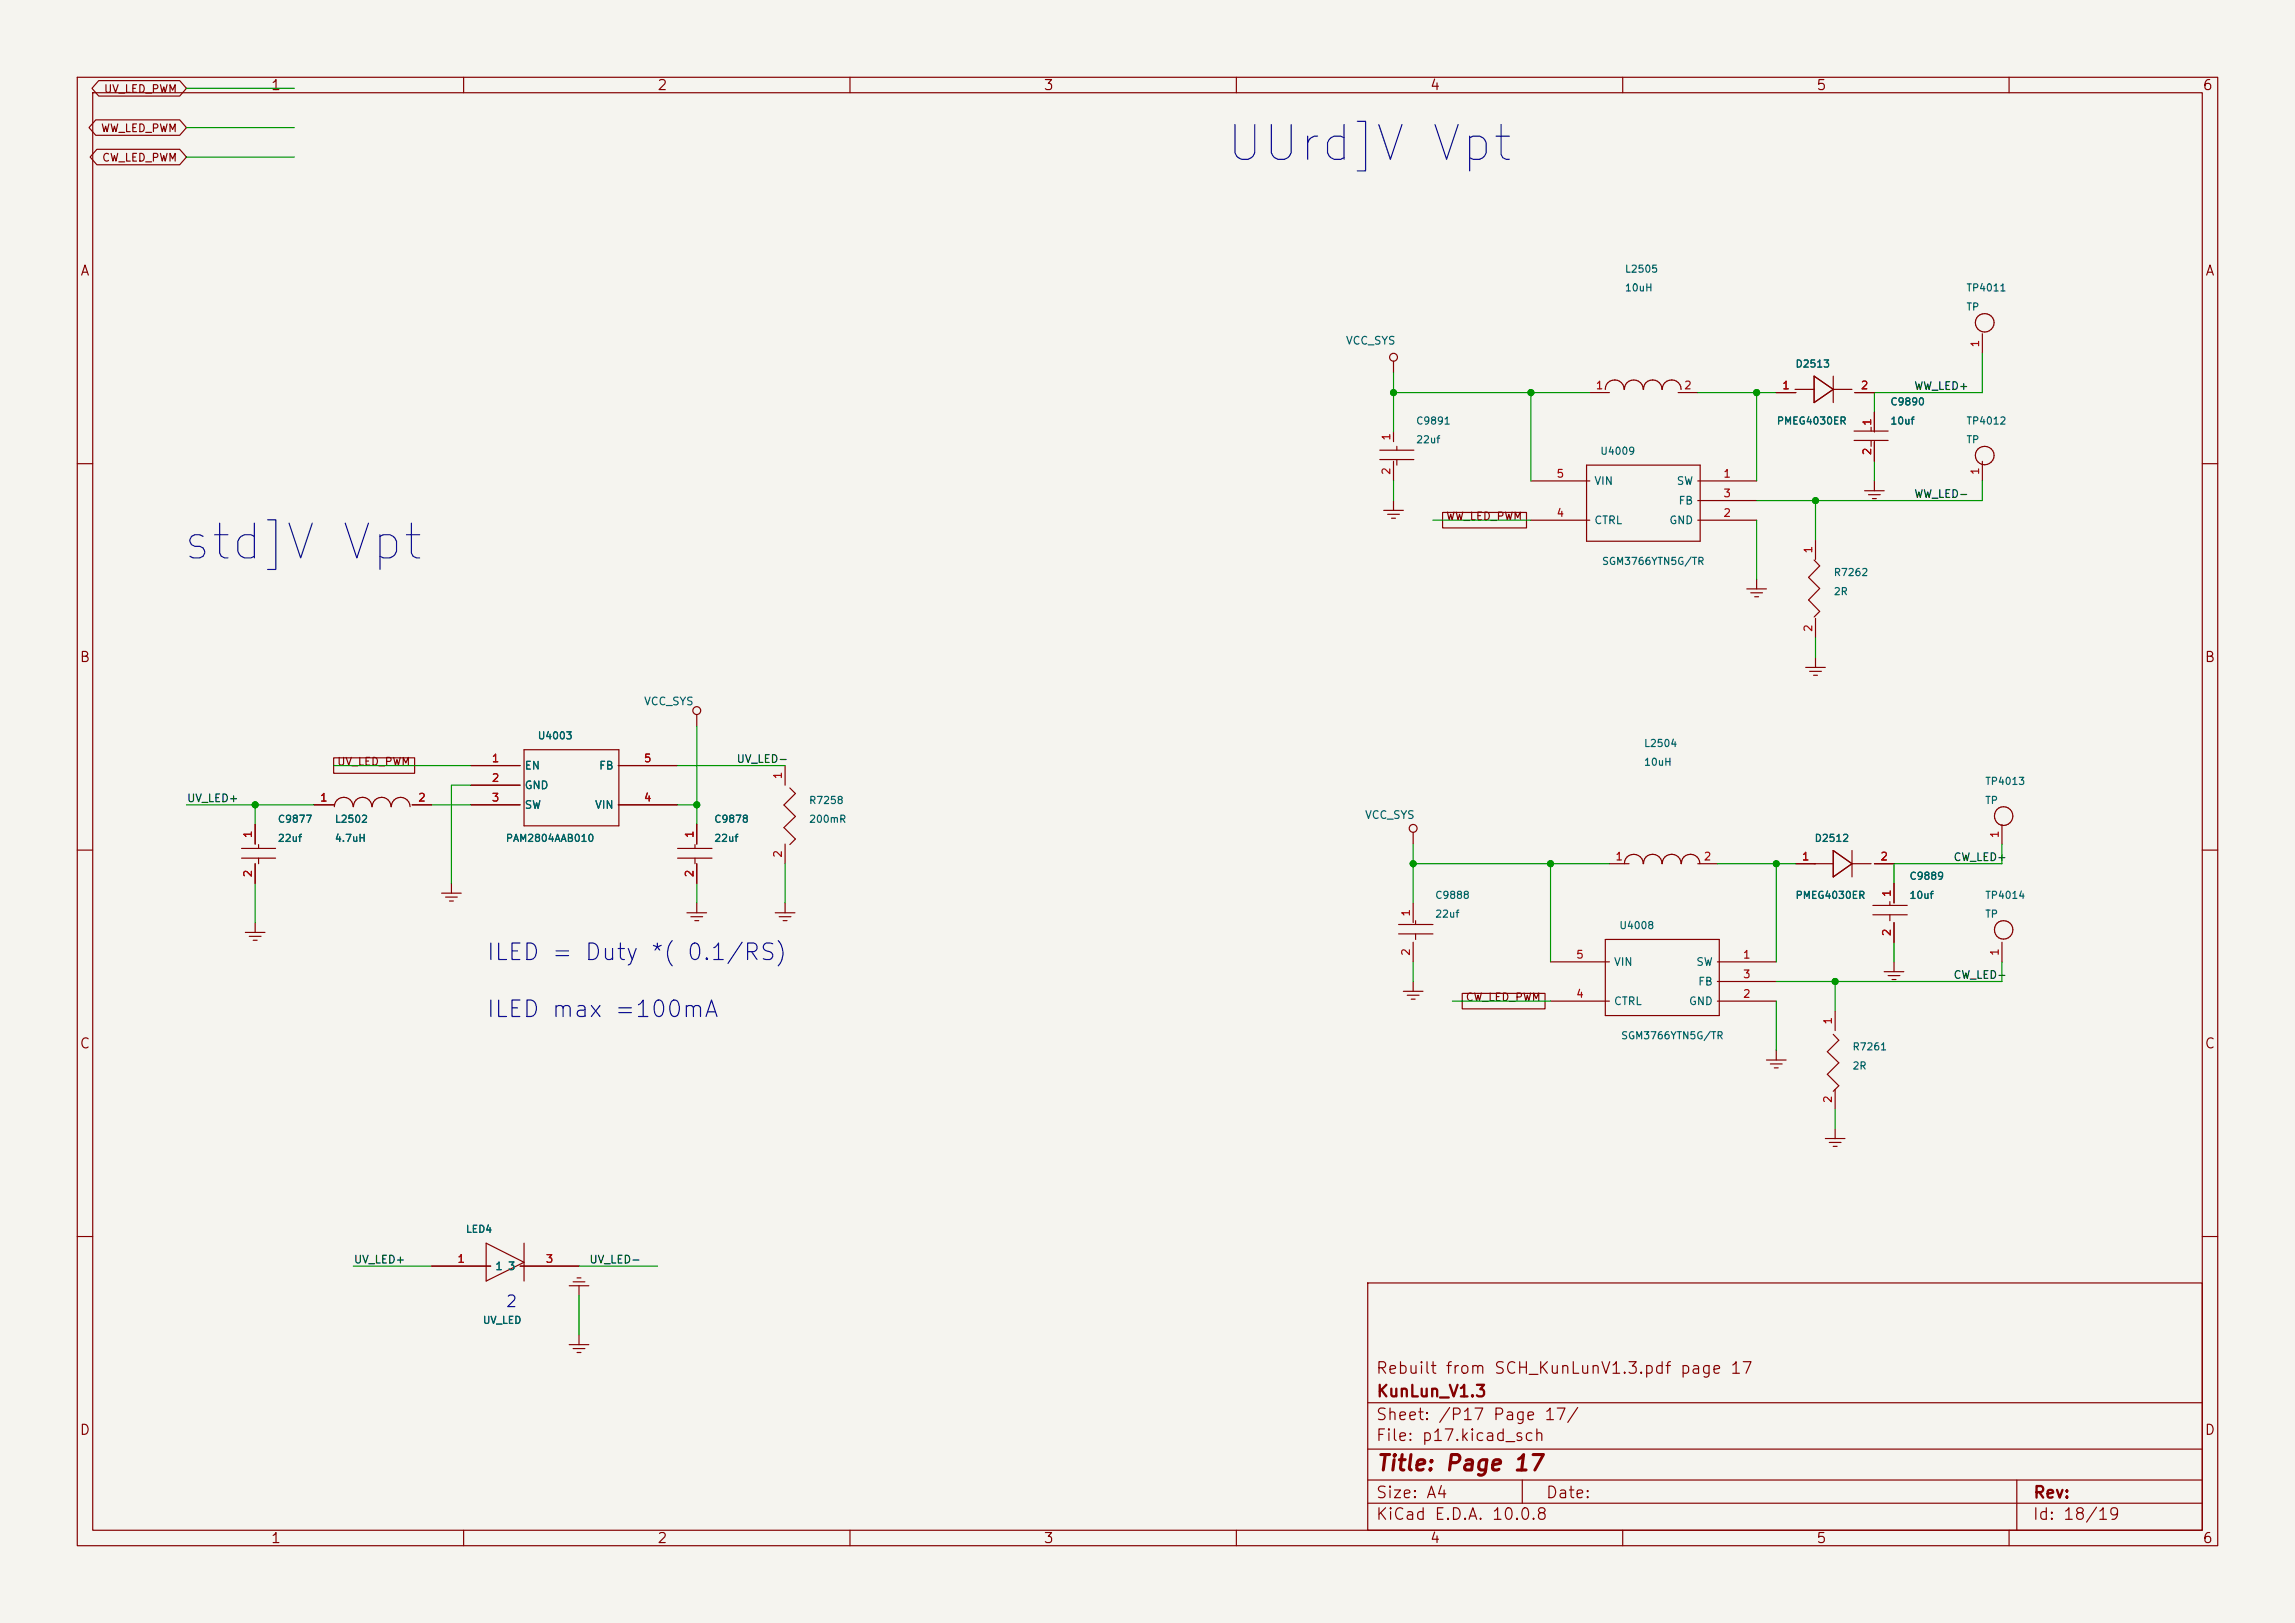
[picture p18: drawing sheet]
<svg xmlns="http://www.w3.org/2000/svg" width="297mm" height="210mm" viewBox="0 0 297 210" stroke-linecap="round" stroke-linejoin="round" font-family="sans-serif">
<defs><g id="words">
<g font-size="4.5" fill="#0000c2">
<text x="158.3" y="22">UUrd]V Vpt</text>
<text x="23.3" y="73.5">std]V Vpt</text>
</g>
<g font-size="2.1" fill="#0000c2">
<text x="62.8" y="124.8">ILED = Duty *( 0.1/RS)</text>
<text x="62.8" y="132.2">ILED max =100mA</text>
</g>
<text font-size="2" fill="#840000" x="178" y="190.8">Title: Page 17</text>
<text font-size="1.5" fill="#0000c2" x="65.3" y="169.5">2</text>
<g font-size="1.5" fill="#840000">
<text x="178" y="178.1">Rebuilt from SCH_KunLunV1.3.pdf page 17</text>
<text x="178" y="184.1">Sheet: /P17 Page 17/</text>
<text x="178" y="181.1">KunLun_V1.3</text>
<text x="178" y="186.8">File: p17.kicad_sch</text>
<text x="178" y="197">KiCad E.D.A. 10.0.8</text>
<text x="178" y="194.2">Size: A4</text>
<text x="200" y="194.2">Date:</text>
<text x="263" y="197">Id: 18/19</text>
<text x="263" y="194.2">Rev:</text>
</g>
<g font-size="1.3" fill="#840000">
<text x="35" y="12">1</text>
<text x="85" y="12">2</text>
<text x="135" y="12">3</text>
<text x="185" y="12">4</text>
<text x="235" y="12">5</text>
<text x="285" y="12">6</text>
<text x="10.3" y="36">A</text>
<text x="285.3" y="36">A</text>
<text x="10.2" y="86">B</text>
<text x="285.2" y="86">B</text>
<text x="10.2" y="136">C</text>
<text x="285.2" y="136">C</text>
<text x="10.2" y="186">D</text>
<text x="285.2" y="186">D</text>
<text x="35" y="200">1</text>
<text x="85" y="200">2</text>
<text x="135" y="200">3</text>
<text x="185" y="200">4</text>
<text x="235" y="200">5</text>
<text x="285" y="200">6</text>
</g>
<g font-size="1" fill="#840000">
<text x="13" y="17.3">WW_LED_PWM</text>
<text x="13.4" y="12.3">UV_LED_PWM</text>
<text x="13.1" y="21.1">CW_LED_PWM</text>
<text x="187.1" y="67.6">WW_LED_PWM</text>
<text x="43.6" y="99.3">UV_LED_PWM</text>
<text x="189.6" y="129.8">CW_LED_PWM</text>
</g>
<g font-size="1" fill="#006464">
<text x="174.1" y="44.8">VCC_SYS</text>
<text x="206.2" y="63">VIN</text>
<text x="216.9" y="63">SW</text>
<text x="217.1" y="65.5">FB</text>
<text x="206.2" y="68.1">CTRL</text>
<text x="216" y="68.1">GND</text>
<text x="83.3" y="91.5">VCC_SYS</text>
<text x="67.8" y="99.8">EN</text>
<text x="77.4" y="99.8">FB</text>
<text x="67.8" y="102.4">GND</text>
<text x="67.8" y="104.9">SW</text>
<text x="76.9" y="104.9">VIN</text>
<text x="176.6" y="106.2">VCC_SYS</text>
<text x="208.8" y="125.2">VIN</text>
<text x="219.4" y="125.2">SW</text>
<text x="208.8" y="130.3">CTRL</text>
<text x="218.5" y="130.3">GND</text>
<text x="219.7" y="127.8">FB</text>
<text x="64" y="164.6">1</text>
<text x="65.6" y="164.6">3</text>
</g>
<g font-size="1" fill="#a90000">
<text x="256.4" y="45" transform="rotate(-90 256.4 45)">1</text>
<text x="206.4" y="50.6">1</text>
<text x="217.9" y="50.6">2</text>
<text x="230.6" y="50.6">1</text>
<text x="240.7" y="50.6">2</text>
<text x="180.2" y="57.1" transform="rotate(-90 180.2 57.1)">1</text>
<text x="242.4" y="59" transform="rotate(-90 242.4 59)">2</text>
<text x="242.4" y="55.2" transform="rotate(-90 242.4 55.2)">1</text>
<text x="180.2" y="61.5" transform="rotate(-90 180.2 61.5)">2</text>
<text x="201.4" y="62">5</text>
<text x="222.9" y="62">1</text>
<text x="222.9" y="64.6">3</text>
<text x="256.4" y="61.5" transform="rotate(-90 256.4 61.5)">1</text>
<text x="201.4" y="67.1">4</text>
<text x="222.9" y="67.1">2</text>
<text x="234.8" y="71.7" transform="rotate(-90 234.8 71.7)">1</text>
<text x="234.8" y="81.9" transform="rotate(-90 234.8 81.9)">2</text>
<text x="63.6" y="98.9">1</text>
<text x="63.6" y="101.4">2</text>
<text x="83.2" y="98.9">5</text>
<text x="101.4" y="100.9" transform="rotate(-90 101.4 100.9)">1</text>
<text x="41.3" y="104">1</text>
<text x="54" y="104">2</text>
<text x="63.6" y="104">3</text>
<text x="83.2" y="104">4</text>
<text x="32.8" y="113.6" transform="rotate(-90 32.8 113.6)">2</text>
<text x="32.8" y="108.5" transform="rotate(-90 32.8 108.5)">1</text>
<text x="90" y="113.6" transform="rotate(-90 90 113.6)">2</text>
<text x="90" y="108.5" transform="rotate(-90 90 108.5)">1</text>
<text x="101.4" y="111.1" transform="rotate(-90 101.4 111.1)">2</text>
<text x="209" y="111.6">1</text>
<text x="220.4" y="111.6">2</text>
<text x="233.1" y="111.6">1</text>
<text x="243.3" y="111.6">2</text>
<text x="258.9" y="108.5" transform="rotate(-90 258.9 108.5)">1</text>
<text x="182.7" y="118.7" transform="rotate(-90 182.7 118.7)">1</text>
<text x="244.9" y="116.1" transform="rotate(-90 244.9 116.1)">1</text>
<text x="182.7" y="123.8" transform="rotate(-90 182.7 123.8)">2</text>
<text x="203.9" y="124.3">5</text>
<text x="225.5" y="124.3">1</text>
<text x="244.9" y="121.2" transform="rotate(-90 244.9 121.2)">2</text>
<text x="258.9" y="123.8" transform="rotate(-90 258.9 123.8)">1</text>
<text x="203.9" y="129.4">4</text>
<text x="225.5" y="129.4">2</text>
<text x="225.5" y="126.8">3</text>
<text x="237.3" y="132.7" transform="rotate(-90 237.3 132.7)">1</text>
<text x="237.3" y="142.8" transform="rotate(-90 237.3 142.8)">2</text>
<text x="59.1" y="163.6">1</text>
<text x="70.5" y="163.6">3</text>
</g>
<g font-size="1" fill="#0f0f0f">
<text x="247.7" y="50.7">WW_LED+</text>
<text x="247.7" y="64.7">WW_LED-</text>
<text x="95.3" y="99">UV_LED-</text>
<text x="24.1" y="104">UV_LED+</text>
<text x="252.7" y="111.7">CW_LED+</text>
<text x="252.7" y="126.9">CW_LED-</text>
<text x="45.7" y="163.7">UV_LED+</text>
<text x="76.2" y="163.7">UV_LED-</text>
</g>
<g font-size=".9" fill="#006464">
<text x="210.2" y="35.5">L2505</text>
<text x="210.2" y="37.9">10uH</text>
<text x="254.4" y="37.9">TP4011</text>
<text x="254.4" y="40.4">TP</text>
<text x="232.3" y="47.8">D2513</text>
<text x="244.6" y="52.7">C9890</text>
<text x="183.2" y="55.2">C9891</text>
<text x="183.2" y="57.6">22uf</text>
<text x="207" y="59.1">U4009</text>
<text x="229.9" y="55.2">PMEG4030ER</text>
<text x="244.6" y="55.2">10uf</text>
<text x="254.4" y="55.2">TP4012</text>
<text x="254.4" y="57.6">TP</text>
<text x="207.2" y="73.3">SGM3766YTN5G/TR</text>
<text x="237.2" y="74.8">R7262</text>
<text x="237.2" y="77.2">2R</text>
<text x="69.5" y="95.9">U4003</text>
<text x="212.7" y="96.9">L2504</text>
<text x="212.7" y="99.3">10uH</text>
<text x="256.8" y="101.8">TP4013</text>
<text x="35.9" y="106.7">C9877</text>
<text x="43.3" y="106.7">L2502</text>
<text x="92.4" y="106.7">C9878</text>
<text x="104.6" y="104.3">R7258</text>
<text x="104.6" y="106.7">200mR</text>
<text x="256.8" y="104.3">TP</text>
<text x="35.9" y="109.2">22uf</text>
<text x="43.3" y="109.2">4.7uH</text>
<text x="65.4" y="109.2">PAM2804AAB010</text>
<text x="92.4" y="109.2">22uf</text>
<text x="234.8" y="109.2">D2512</text>
<text x="185.7" y="116.5">C9888</text>
<text x="185.7" y="119">22uf</text>
<text x="232.3" y="116.5">PMEG4030ER</text>
<text x="247" y="114.1">C9889</text>
<text x="247" y="116.5">10uf</text>
<text x="256.8" y="116.5">TP4014</text>
<text x="256.8" y="119">TP</text>
<text x="209.5" y="120.4">U4008</text>
<text x="209.7" y="134.7">SGM3766YTN5G/TR</text>
<text x="239.7" y="136.1">R7261</text>
<text x="239.7" y="138.6">2R</text>
<text x="60.2" y="159.7">LED4</text>
<text x="62.4" y="171.5">UV_LED</text>
</g>
</g></defs>
<path d="M0 0h297v210h-297z" fill="#f5f4ef" stroke="#f5f4ef" stroke-width=".13"/>
<g fill="none" stroke="#840000" stroke-width=".15">
<path d="M10 10h277v190h-277zM12 12h273v186h-273zM12.4 15.5h10.9l.8 1-.8 1h-10.9l-.9-1zM12.5 19.3h10.8l.8 1-.8 1h-10.8l-.8-1zM12.8 10.4h10.5l.8 1-.8 1h-10.5l-.9-1zM60 10v2M110 10v2M160 10v2M210 10v2M260 10v2M178.6 58.3h4.4M178.6 59.5h4.4"/>
<path d="M180.3 46.7v1.6M180.3 55.9v1.3M180.3 59.7v2.5M180.8 57.8v.5M180.8 59.5v.7M205.7 50.8h2.6M207.7 50.4a1.21 1.21 0 0 1 1.3-1.2 1.21 1.21 0 0 1 1.2 1.2M210.2 50.4a1.21 1.21 0 0 1 1.2-1.2 1.21 1.21 0 0 1 1.2 1.2M212.7 50.4a1.19 1.19 0 0 1 1.2-1.2 1.19 1.19 0 0 1 1.2 1.2M215.1 50.4a1.21 1.21 0 0 1 1.2-1.2 1.21 1.21 0 0 1 1.2 1.2M217.2 50.8h2.5M229.9 50.8h2.5"/>
<path d="M232.3 50.4h2.5M234.8 48.7l2.4 1.7-2.4 1.7zM237.2 50.4h2.5M237.2 48.7v3.4M239.9 55.8h4.4M239.9 57h4.4M240 50.8h2.6M242.1 55.3v.5M242.1 57v.8M242.6 53.3v2.6M242.6 57.2v2.5M256.5 43.2v2.5"/>
<path d="M256.5 59.7v2.5M10 60h2M179.1 66h2.5M179.6 66.5h1.5M180.1 67.1h.5M180.3 64.8v1.2M186.7 66.3h10.9v2h-10.9zM198.1 62.2h7.6M198.1 67.3h7.6M205.3 60.2h14.7v9.8h-14.7zM219.7 62.2h7.6M219.7 67.3h7.6"/>
<path d="M219.7 64.8h7.6M226.1 76.2h2.5M226.6 76.7h1.5M227.1 77.2h.5M227.3 74.9v1.3M234.8 72.5l.7 .7-1.4 1.5 1.4 1.4-1.4 1.5 1.4 1.5-.7 .7M234.9 69.9v2.5M241.3 63.5h2.5M241.8 64h1.5M242.3 64.5h.5M242.6 62.2v1.3M285 60h2"/>
<path d="M43.2 98.1h10.5v2h-10.5zM61 99.1h6.3M67.8 97h12.3v9.9h-12.3zM80 99.1h7.6M90.2 92.5v1.5M101.6 99.1v2.5M233.7 86.4h2.5M234.2 86.9h1.5M234.7 87.4h.5M234.9 80v2.6M234.9 85.1v1.3M10 110h2"/>
<path d="M31.3 109.8h4.4M31.3 111h4.4M33 106.7v2.5M33 111.8v2.5M33 119.4v1.3M33.5 109.3v.5M33.5 111v.8M40.6 104.1h2.6M43.3 104.4a1.21 1.21 0 0 1 1.2-1.2 1.21 1.21 0 0 1 1.2 1.2M45.7 104.4a1.19 1.19 0 0 1 1.2-1.2 1.19 1.19 0 0 1 1.2 1.2M48.2 104.4a1.21 1.21 0 0 1 1.2-1.2 1.21 1.21 0 0 1 1.2 1.2M50.6 104.4a1.21 1.21 0 0 1 1.3-1.2 1.21 1.21 0 0 1 1.2 1.2"/>
<path d="M53.3 104.1h2.6M57.1 115.6h2.6M57.7 116.1h1.5M58.2 116.6h.5M58.4 114.3v1.3M61 101.6h6.3M61 104.1h6.3M80 104.1h7.6M87.7 109.8h4.4M87.7 111h4.4M88.9 118.1h2.5M89.4 118.6h1.5"/>
<path d="M89.9 119.1h.5M89.9 109.3v.5M89.9 111v.8M90.2 106.7v2.5M90.2 111.8v2.5M90.2 116.8v1.3M100.3 118.1h2.6M100.8 118.6h1.6M101.3 119.1h.6M101.6 109.2v2.6M101.6 116.8v1.3M102.2 102l.7 .7-1.4 1.5 1.4 1.4-1.4 1.5 1.4 1.5-.7 .7"/>
<path d="M181 119.6h4.4M182.9 107.7v1.5M182.9 116.8v2.6M183.2 119.1v.5M208.3 111.8h2.5M210.2 111.8a1.21 1.21 0 0 1 1.2-1.3 1.21 1.21 0 0 1 1.2 1.3M212.7 111.8a1.19 1.19 0 0 1 1.2-1.3 1.19 1.19 0 0 1 1.2 1.3M215.1 111.8a1.21 1.21 0 0 1 1.2-1.3 1.21 1.21 0 0 1 1.2 1.3M217.6 111.8a1.19 1.19 0 0 1 1.2-1.3 1.19 1.19 0 0 1 1.2 1.3M219.7 111.8h2.5M237.2 111.8h-4.8M237.2 110.1l2.5 1.7-2.5 1.7z"/>
<path d="M239.7 111.8h2.4M239.7 110.1v3.4M242.4 117.2h4.4M242.4 118.4h4.4M242.6 111.8h2.5M244.6 116.7v.5M244.6 118.4v.7M245.1 114.3v2.5M245.1 119.4v2.5M259.1 106.7v2.5M285 110h2M31.7 120.7h2.6"/>
<path d="M32.3 121.2h1.5M32.8 121.7h.5M181 120.8h4.4M181.6 128.3h2.5M182.1 128.8h1.5M182.6 129.3h.5M182.9 121.9v2.6M182.9 127v1.3M183.2 120.8v.8M189.2 128.5h10.7v2h-10.7zM200.7 124.5h7.6M200.7 129.5h7.6"/>
<path d="M207.7 121.6h14.8v9.8h-14.8zM222.2 124.5h7.7M222.2 129.5h7.7M222.2 127h7.7M228.6 137.2h2.5M229.1 137.7h1.5M229.6 138.2h.5M229.9 135.9v1.3M237.2 133.8l.8 .8-1.5 1.5 1.5 1.4-1.5 1.5 1.5 1.5-.8 .7M237.5 130.8v2.6M243.8 125.7h2.6M244.3 126.2h1.6"/>
<path d="M244.9 126.7h.5M245.1 124.5v1.2M259.1 121.9v2.6M236.2 147.3h2.6M236.7 147.8h1.6M237.2 148.3h.5M237.5 141v2.5M237.5 146.1v1.2M10 160h2M55.9 163.8h7.6M62.9 160.9l4.9 2.4-4.9 2.5zM67.3 163.8h7.6"/>
<path d="M67.8 160.9v4.9M73.7 174h2.5M73.7 166.4h2.5M74.2 174.5h1.5M74.2 165.9h1.5M74.7 175h.5M74.7 165.4h.5M74.9 166.4v1.2M74.9 172.7v1.3M177 166h108v32h-108zM285 160h2M60 198v2"/>
<path d="M110 198v2M160 198v2M177 194.5h108M177 191.5h108M177 187.5h108M177 181.5h108M197 191.5v3M210 198v2M260 198v2M261 191.5v6.5"/>
<circle cx="180.3" cy="46.2" r=".51"/>
<circle cx="256.8" cy="41.8" r="1.2"/>
<circle cx="256.8" cy="58.9" r="1.2"/>
<circle cx="90.2" cy="91.9" r=".51"/>
<circle cx="182.9" cy="107.2" r=".51"/>
<circle cx="259.3" cy="105.6" r="1.2"/>
<circle cx="259.3" cy="120.3" r="1.19"/>
</g>
<g fill="none" stroke="#009600" stroke-width=".15">
<path d="M24.1 11.4h14M24.1 16.5h14M24.1 20.3h14M180.3 50.8h25.4M180.3 48.3v7.6M198.1 50.8v11.4M219.7 50.8h10.2M227.3 50.8v11.4M242.6 59.7v2.5M256.5 45.7v5.1h-13.9v2.5M180.3 62.2v2.6M185.4 67.3h12.7"/>
<path d="M227.3 67.3v7.6M234.9 64.8v5.1M256.5 62.2v2.6h-29.2M43.2 99.1h17.8M87.6 99.1h14M90.2 94v12.7M234.9 82.6v2.5M24.1 104.1h16.5M33 104.1v2.6M33 114.3v5.1M55.9 104.1h5.1M61 101.6h-2.6v12.7"/>
<path d="M87.6 104.1h2.6M90.2 114.3v2.5M101.6 111.8v5M182.9 111.8h25.4M182.9 109.2v7.6M200.7 111.8v12.7M222.2 111.8h10.2M229.9 111.8v12.7M259.1 109.2v2.6h-14v2.5M182.9 124.5v2.5M188 129.5h12.7M229.9 129.5v6.4"/>
<path d="M237.5 127v3.8M245.1 121.9v2.6M259.1 124.5v2.5h-29.2M237.5 143.5v2.6M45.7 163.8h10.2M74.9 163.8h10.2M74.9 167.6v5.1"/>
</g>
<g fill="#009600">
<circle cx="180.3" cy="50.8" r=".46"/>
<circle cx="182.9" cy="111.8" r=".46"/>
<circle cx="90.2" cy="104.1" r=".46"/>
<circle cx="234.9" cy="64.8" r=".46"/>
<circle cx="198.1" cy="50.8" r=".46"/>
<circle cx="227.3" cy="50.8" r=".46"/>
<circle cx="200.7" cy="111.8" r=".46"/>
<circle cx="229.9" cy="111.8" r=".46"/>
<circle cx="237.5" cy="127" r=".46"/>
<circle cx="33" cy="104.1" r=".46"/>
</g>
<use href="#words"/>
</svg>
